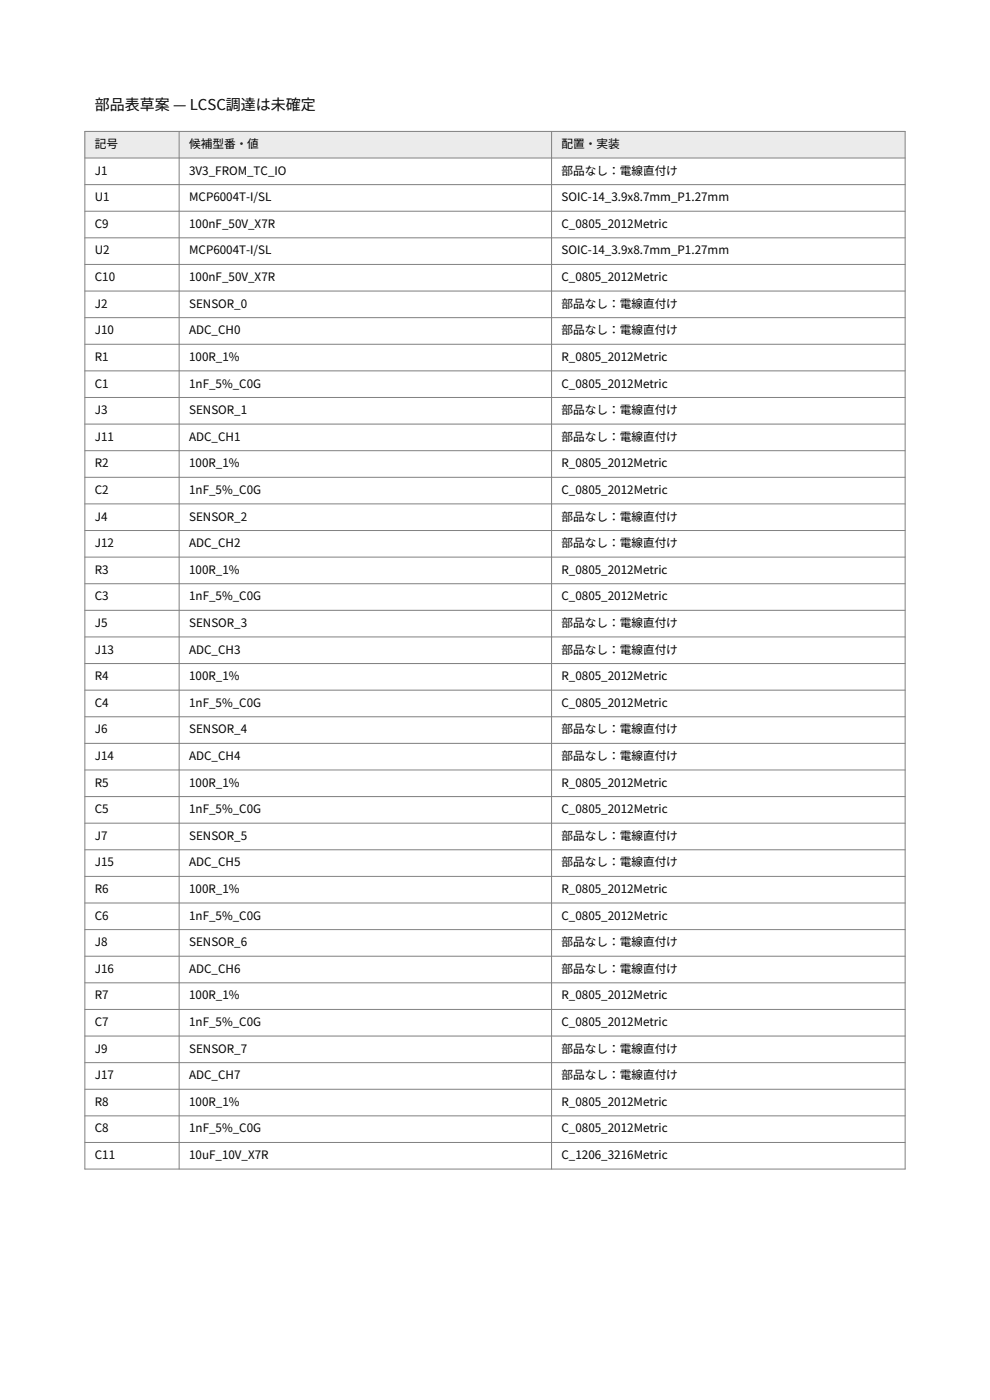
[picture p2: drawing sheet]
<svg xmlns="http://www.w3.org/2000/svg" width="210mm" height="297mm" viewBox="0 0 210 297" stroke-linecap="round" stroke-linejoin="round" font-family="sans-serif">
<defs><g id="words">
<text font-size="3.2" x="20.1" y="23.3">部品表草案 — LCSC調達は未確定</text>
<g font-size="2.5">
<text x="20.1" y="31.4">記号</text>
<text x="40.1" y="31.4">候補型番・値</text>
<text x="119.1" y="31.4">配置・実装</text>
<text x="20.1" y="37.1">J1</text>
<text x="40.1" y="37.1">3V3_FROM_TC_IO</text>
<text x="119.1" y="37.1">部品なし：電線直付け</text>
<text x="20.1" y="42.7">U1</text>
<text x="40.1" y="42.7">MCP6004T-I/SL</text>
<text x="119.1" y="42.7">SOIC-14_3.9x8.7mm_P1.27mm</text>
<text x="20.1" y="48.3">C9</text>
<text x="20.1" y="54">U2</text>
<text x="40.1" y="48.3">100nF_50V_X7R</text>
<text x="40.1" y="54">MCP6004T-I/SL</text>
<text x="119.1" y="48.3">C_0805_2012Metric</text>
<text x="119.1" y="54">SOIC-14_3.9x8.7mm_P1.27mm</text>
<text x="20.1" y="59.6">C10</text>
<text x="40.1" y="59.6">100nF_50V_X7R</text>
<text x="119.1" y="59.6">C_0805_2012Metric</text>
<text x="20.1" y="65.3">J2</text>
<text x="40.1" y="65.3">SENSOR_0</text>
<text x="119.1" y="65.3">部品なし：電線直付け</text>
<text x="20.1" y="70.9">J10</text>
<text x="40.1" y="70.9">ADC_CH0</text>
<text x="119.1" y="70.9">部品なし：電線直付け</text>
<text x="20.1" y="76.6">R1</text>
<text x="40.1" y="76.6">100R_1%</text>
<text x="119.1" y="76.6">R_0805_2012Metric</text>
<text x="20.1" y="82.2">C1</text>
<text x="40.1" y="82.2">1nF_5%_C0G</text>
<text x="119.1" y="82.2">C_0805_2012Metric</text>
<text x="20.1" y="87.9">J3</text>
<text x="40.1" y="87.9">SENSOR_1</text>
<text x="119.1" y="87.9">部品なし：電線直付け</text>
<text x="20.1" y="93.5">J11</text>
<text x="40.1" y="93.5">ADC_CH1</text>
<text x="119.1" y="93.5">部品なし：電線直付け</text>
<text x="20.1" y="99.1">R2</text>
<text x="40.1" y="99.1">100R_1%</text>
<text x="119.1" y="99.1">R_0805_2012Metric</text>
<text x="20.1" y="104.8">C2</text>
<text x="40.1" y="104.8">1nF_5%_C0G</text>
<text x="119.1" y="104.8">C_0805_2012Metric</text>
<text x="20.1" y="110.4">J4</text>
<text x="40.1" y="110.4">SENSOR_2</text>
<text x="119.1" y="110.4">部品なし：電線直付け</text>
<text x="20.1" y="116.1">J12</text>
<text x="40.1" y="116.1">ADC_CH2</text>
<text x="119.1" y="116.1">部品なし：電線直付け</text>
<text x="20.1" y="121.7">R3</text>
<text x="40.1" y="121.7">100R_1%</text>
<text x="119.1" y="121.7">R_0805_2012Metric</text>
<text x="20.1" y="127.4">C3</text>
<text x="40.1" y="127.4">1nF_5%_C0G</text>
<text x="119.1" y="127.4">C_0805_2012Metric</text>
<text x="20.1" y="133">J5</text>
<text x="40.1" y="133">SENSOR_3</text>
<text x="119.1" y="133">部品なし：電線直付け</text>
<text x="20.1" y="138.7">J13</text>
<text x="40.1" y="138.7">ADC_CH3</text>
<text x="119.1" y="138.7">部品なし：電線直付け</text>
<text x="20.1" y="144.3">R4</text>
<text x="20.1" y="149.9">C4</text>
<text x="40.1" y="144.3">100R_1%</text>
<text x="40.1" y="149.9">1nF_5%_C0G</text>
<text x="119.1" y="144.3">R_0805_2012Metric</text>
<text x="119.1" y="149.9">C_0805_2012Metric</text>
<text x="20.1" y="155.6">J6</text>
<text x="40.1" y="155.6">SENSOR_4</text>
<text x="119.1" y="155.6">部品なし：電線直付け</text>
<text x="20.1" y="161.2">J14</text>
<text x="40.1" y="161.2">ADC_CH4</text>
<text x="119.1" y="161.2">部品なし：電線直付け</text>
<text x="20.1" y="166.9">R5</text>
<text x="40.1" y="166.9">100R_1%</text>
<text x="119.1" y="166.9">R_0805_2012Metric</text>
<text x="20.1" y="172.5">C5</text>
<text x="40.1" y="172.5">1nF_5%_C0G</text>
<text x="119.1" y="172.5">C_0805_2012Metric</text>
<text x="20.1" y="178.2">J7</text>
<text x="40.1" y="178.2">SENSOR_5</text>
<text x="119.1" y="178.2">部品なし：電線直付け</text>
<text x="20.1" y="183.8">J15</text>
<text x="40.1" y="183.8">ADC_CH5</text>
<text x="119.1" y="183.8">部品なし：電線直付け</text>
<text x="20.1" y="189.5">R6</text>
<text x="40.1" y="189.5">100R_1%</text>
<text x="119.1" y="189.5">R_0805_2012Metric</text>
<text x="20.1" y="195.1">C6</text>
<text x="40.1" y="195.1">1nF_5%_C0G</text>
<text x="119.1" y="195.1">C_0805_2012Metric</text>
<text x="20.1" y="200.7">J8</text>
<text x="40.1" y="200.7">SENSOR_6</text>
<text x="119.1" y="200.7">部品なし：電線直付け</text>
<text x="20.1" y="206.4">J16</text>
<text x="40.1" y="206.4">ADC_CH6</text>
<text x="119.1" y="206.4">部品なし：電線直付け</text>
<text x="20.1" y="212">R7</text>
<text x="40.1" y="212">100R_1%</text>
<text x="119.1" y="212">R_0805_2012Metric</text>
<text x="20.1" y="217.7">C7</text>
<text x="40.1" y="217.7">1nF_5%_C0G</text>
<text x="119.1" y="217.7">C_0805_2012Metric</text>
<text x="20.1" y="223.3">J9</text>
<text x="40.1" y="223.3">SENSOR_7</text>
<text x="119.1" y="223.3">部品なし：電線直付け</text>
<text x="20.1" y="229">J17</text>
<text x="40.1" y="229">ADC_CH7</text>
<text x="119.1" y="229">部品なし：電線直付け</text>
<text x="20.1" y="234.6">R8</text>
<text x="40.1" y="234.6">100R_1%</text>
<text x="119.1" y="234.6">R_0805_2012Metric</text>
<text x="20.1" y="240.3">C8</text>
<text x="20.1" y="245.9">C11</text>
<text x="40.1" y="240.3">1nF_5%_C0G</text>
<text x="40.1" y="245.9">10uF_10V_X7R</text>
<text x="119.1" y="240.3">C_0805_2012Metric</text>
<text x="119.1" y="245.9">C_1206_3216Metric</text>
</g>
</g></defs>
<path d="M18 27.9h174v5.6h-174z" fill-rule="evenodd" fill="#e5edf0"/>
<g fill="none" stroke="#808080" stroke-width=".21">
<path d="M18 27.9h174v220.1h-174zM18 33.5h174M18 39.2h174M38 27.9v220.1M117 27.9v220.1M18 44.8h174M18 50.5h174M18 56.1h174M18 61.7h174M18 67.4h174M18 73h174M18 78.7h174"/>
<path d="M18 84.3h174M18 90h174M18 95.6h174M18 101.3h174M18 106.9h174M18 112.5h174M18 118.2h174M18 123.8h174M18 129.5h174M18 135.1h174M18 140.8h174M18 146.4h174"/>
<path d="M18 152.1h174M18 157.7h174M18 163.3h174M18 169h174M18 174.6h174M18 180.3h174M18 185.9h174M18 191.6h174M18 197.2h174M18 202.9h174M18 208.5h174M18 214.1h174"/>
<path d="M18 219.8h174M18 225.4h174M18 231.1h174M18 236.7h174M18 242.4h174"/>
</g>
<use href="#words"/>
</svg>
